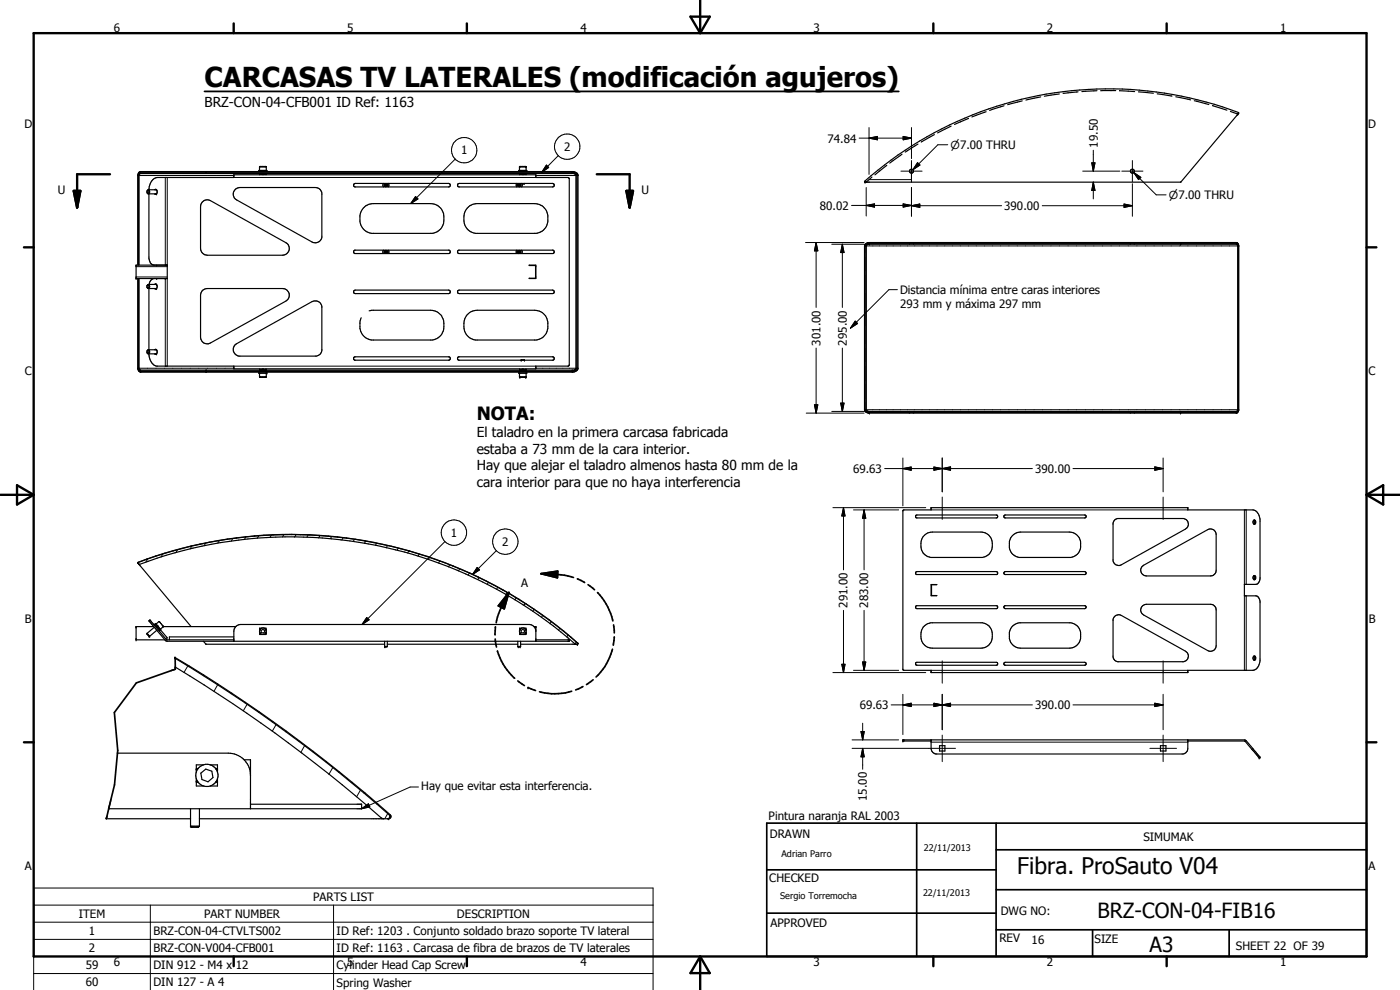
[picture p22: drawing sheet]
<svg xmlns="http://www.w3.org/2000/svg" width="420mm" height="297mm" viewBox="0 0 420 297" stroke-linecap="round" stroke-linejoin="round" font-family="sans-serif">
<defs><g id="words">
<text font-size="8.2" x="61.4" y="26.1">CARCASAS TV LATERALES (modificación agujeros)</text>
<text font-size="6.9" x="305.3" y="262.2">Fibra. ProSauto V04</text>
<g font-size="6.3">
<text x="329.4" y="275.4">BRZ-CON-04-FIB16</text>
<text x="345" y="285.6">A3</text>
</g>
<text font-size="5.5" x="143.1" y="125.9">NOTA:</text>
<g font-size="4.1">
<text x="61.4" y="32.2">BRZ-CON-04-CFB001 ID Ref: 1163</text>
<text x="143.1" y="131.2">El taladro en la primera carcasa fabricada</text>
<text x="143.1" y="136.1">estaba a 73 mm de la cara interior.</text>
<text x="143.1" y="141.1">Hay que alejar el taladro almenos hasta 80 mm de la</text>
<text x="143.1" y="146">cara interior para que no haya interferencia</text>
</g>
<g font-size="3.5">
<text x="34.2" y="9.6">6</text>
<text x="104.2" y="9.6">5</text>
<text x="174.2" y="9.6">4</text>
<text x="244.2" y="9.6">3</text>
<text x="314.2" y="9.6">2</text>
<text x="384.2" y="9.6">1</text>
<text x="7.3" y="38.4">D</text>
<text x="410.6" y="38.4">D</text>
<text x="138.4" y="46.4">1</text>
<text x="169.3" y="45.3">2</text>
<text x="248.4" y="42.8">74.84</text>
<text x="329.4" y="44.3" transform="rotate(-90 329.4 44.3)">19.50</text>
<text x="17.3" y="58.3">U</text>
<text x="192.5" y="58.3">U</text>
<text x="246.1" y="62.9">80.02</text>
<text x="301.4" y="63">390.00</text>
<text x="270.1" y="88.3">Distancia mínima entre caras interiores</text>
<text x="270.1" y="92.5">293 mm y máxima 297 mm</text>
<text x="246.2" y="103.7" transform="rotate(-90 246.2 103.7)">301.00</text>
<text x="254.1" y="103.7" transform="rotate(-90 254.1 103.7)">295.00</text>
<text x="7.4" y="112.6">C</text>
<text x="410.7" y="112.6">C</text>
<text x="256" y="141.9">69.63</text>
<text x="310.6" y="141.9">390.00</text>
<text x="135.3" y="161.1">1</text>
<text x="150.7" y="163.8">2</text>
<text x="156.4" y="176.1">A</text>
<text x="254.4" y="182.4" transform="rotate(-90 254.4 182.4)">291.00</text>
<text x="260.6" y="182.4" transform="rotate(-90 260.6 182.4)">283.00</text>
<text x="7.4" y="186.9">B</text>
<text x="410.8" y="186.9">B</text>
<text x="258" y="212.8">69.63</text>
<text x="310.6" y="212.8">390.00</text>
<text x="126.4" y="237.2">Hay que evitar esta interferencia.</text>
<text x="230.7" y="246">Pintura naranja RAL 2003</text>
<text x="260.2" y="240.3" transform="rotate(-90 260.2 240.3)">15.00</text>
<text x="231" y="251.5">DRAWN</text>
<text x="343.1" y="252.3">SIMUMAK</text>
<text x="7.4" y="261.1">A</text>
<text x="410.7" y="261.1">A</text>
<text x="230.9" y="264.6">CHECKED</text>
<text x="23.7" y="275.4">ITEM</text>
<text x="61.2" y="275.4">PART NUMBER</text>
<text x="94" y="270.3">PARTS LIST</text>
<text x="137.1" y="275.5">DESCRIPTION</text>
<text x="300.3" y="274.5">DWG NO:</text>
<text x="26.7" y="280.5">1</text>
<text x="46" y="280.6">BRZ-CON-04-CTVLTS002</text>
<text x="101" y="280.6">ID Ref: 1203 . Conjunto soldado brazo soporte TV lateral</text>
<text x="231.3" y="278.3">APPROVED</text>
<text x="26.7" y="285.7">2</text>
<text x="46" y="285.7">BRZ-CON-V004-CFB001</text>
<text x="101" y="285.7">ID Ref: 1163 . Carcasa de fibra de brazos de TV laterales</text>
<text x="299.9" y="282.6">REV</text>
<text x="309.6" y="283.3">16</text>
<text x="328.5" y="283.1">SIZE</text>
<text x="370.9" y="285.1">SHEET 22 OF 39</text>
<text x="25.8" y="290.8">59</text>
<text x="34.2" y="289.9">6</text>
<text x="46" y="290.8">DIN 912 - M4 x 12</text>
<text x="101" y="290.9">Cylinder Head Cap Screw</text>
<text x="104.2" y="289.9">5</text>
<text x="174.2" y="289.9">4</text>
<text x="244.2" y="289.9">3</text>
<text x="314.2" y="289.9">2</text>
<text x="384.2" y="289.9">1</text>
<text x="25.8" y="296">60</text>
<text x="46" y="296">DIN 127 - A 4</text>
<text x="101" y="296">Spring Washer</text>
</g>
<g font-size="3.3">
<text x="285.2" y="44.7">n7.00 THRU</text>
<text x="350.8" y="59.8">n7.00 THRU</text>
</g>
<g font-size="2.7">
<text x="234.5" y="257.1">Adrian Parro</text>
<text x="277.2" y="255.3">22/11/2013</text>
<text x="234.1" y="269.7">Sergio Torremocha</text>
<text x="277" y="268.7">22/11/2013</text>
</g>
</g></defs>
<g fill="none" stroke="#000" stroke-width=".35">
<path d="M285.4 37.8l-4 2.1M290.6 35.6l-4.1 1.7M295.9 33.5l-4.2 1.6M301.3 31.7l-4.3 1.4M306.8 30.3l-4.4 1.1M312.3 29.1l-4.4 .9M317.9 28.2l-4.5 .7M323.5 27.6l-4.4 .4M329.2 27.2l-4.5 .3M334.8 27.2h-4.5M336 27.2l4.5 .3M341.7 27.6l4.4 .4"/>
<path d="M347.3 28.2l4.4 .6M352.9 29l4.4 1M358.4 30.2l4.4 1.2M363.9 31.7l4.3 1.4M369.3 33.4l2.2 .8M371.6 34.2l-17.2 20.5h-94.9M371.6 34.2l.2-.2a99.6 99.6 0 0 0-27.3-6.7 109.9 109.9 0 0 0-85.1 27.2l.1 .1M371.6 34.2h-.1M371.7 34v.1M42.2 52.1h129.5M44.1 57.8l.4 .4h2.5M44.5 56.9a.54 .54 0 0 0-.4 .6 .54 .54 0 0 0 .5 .5 .47 .47 0 0 0 .1-.5 .47 .47 0 0 0-.4-.4l-.2 .2"/>
<path d="M44.5 56.9a.7 .7 0 0 1 .1 1.3M44.5 56.9h2.5M44.7 58.2v19.3a1.93 1.93 0 0 0 1.5 2M44.7 56.9a3.5 3.5 0 0 1 2.6-3.6h22.9v-.8h90.6v.8h9.7l.3 .3v55.9l-.3 .4h-9.7v.8h-90.6v-.8h-23.3a3.5 3.5 0 0 1-2.2-3.7M46.4 56.9l.2-.1a.76 .76 0 0 1 .6 .8 .76 .76 0 0 1-.7 .7l-.1-.1M46.7 58.2l.2 .1M46.9 56.9h-.2M70.6 56.9l1.4-.6h22.6l1 .2 .6 .5 .4 .9v13.3a2.02 2.02 0 0 1-3 1.4l-22.6-12.6a1.95 1.95 0 0 1-.4-3.1zM77.7 51.5v-.4h2.4v.4M77.9 50v1.1M77.9 52.1v.4M77.9 52.1h1.9"/>
<path d="M78 50h1.8l.1 1.1M78 50h-.1M79.8 52.1v.4M106.2 55.2l.4-.2h28.1a.53 .53 0 0 1 .4 .6 .53 .53 0 0 1-.4 .5h-28.1l-.5-.3zM115.1 55l-.2 .5 .2 .6M115.4 55.8l.2 .1M115.5 55.9h.6M115.5 55.4a.31 .31 0 0 1 .5-.1 .31 .31 0 0 1 0 .5 .31 .31 0 0 1-.5-.1zM115.6 55.9l.2 .1M115.9 55.2l-.4 .1-.1 .5M115.9 55.2l.3 .1M115.9 55.2l-.4 .1v.5"/>
<path d="M116.1 55.9l-.2 .1M116.2 55.3v.3M116.2 55.6l-.1 .3M116.5 55l.2 .5-.2 .6M137.4 55.2l.4-.2h28l.4 .2 .1 .6-.5 .3h-28l-.5-.3zM155.1 55l-.2 .5 .2 .6M155.4 55.4l.1 .4M155.5 55.8l.2 .2 .4-.2M155.5 55.4v.4M155.5 55.8l.5 .1M155.6 55.3l.3-.1a.32 .32 0 0 1 .2 .6 .32 .32 0 0 1-.6-.1zM155.6 55.2l-.1 .2"/>
<path d="M155.7 51.5v-.4h2.4v.4M155.8 55.1l-.2 .1M155.8 55.1l.4 .3M155.9 55.2l-.5 .2M155.9 55.2l.2 .1M155.9 50v1.1M155.9 50h2v1.1M155.9 52.1v.4M155.9 50h.1M155.9 52.1h1.9M156.2 55.8l-.2 .1M156.2 55.4v.1"/>
<path d="M156.2 55.5v.3M156.2 55.5l-.1 .3M156.5 55l.2 .5-.2 .6M157.5 55l-.9 .2M157.8 52.1v.4M259.5 54.6v.1M260 54.6v.1M261.7 53.1l-1.7 1.5M266.1 49.6l-3.5 2.9M270.7 46.3l-3.7 2.6M275.5 43.2l-3.8 2.4M280.4 40.4l-3.9 2.2"/>
<path d="M40.8 79.5h9.4v4.1h-9.4zM41.3 79.5v-26.8l.3-.9 .5-.3h129.9a1.33 1.33 0 0 1 1.5 1.2v57.8a1.62 1.62 0 0 1-1.8 1.2h-129.5l-.6-.4-.3-.8v-26.9M49.7 79.5l.1 .1M49.8 79.5v.1M49.9 79.5l-.1 .1M60.7 60.7a1.97 1.97 0 0 1 2.4-.5l22.7 12.6a2.01 2.01 0 0 1 1 2.3 2.01 2.01 0 0 1-2 1.5h-22.6a2.09 2.09 0 0 1-2-2.1v-12.5zM106.2 75.3l.3-.2h28.3l.4 .5-.4 .5h-28.3l-.4-.4zM109 62.4l1.6-1.1 1.4-.2h17.2a4.2 4.2 0 0 1 4 5.4 4 4 0 0 1-3.5 3.5h-18.2a4.1 4.1 0 0 1-3.5-3.5 4.7 4.7 0 0 1 1-4.1zM115.1 75.1l-.2 .3 .2 .7M115.5 75.9h.1M115.6 75.3l.5 .1-.1 .5-.5-.2zM115.8 75.1l-.4 .3 .1 .5"/>
<path d="M115.8 75.1l.3 .1M115.8 75.2l-.3 .1v.5M116.1 75.2l.1 .3M116.2 75.5v.1M116.2 75.6l-.1 .3h-.5M116.2 75.6l-.6 .3M116.5 75.1l.2 .3-.2 .7M137.5 75.1h28.5l.3 .3v.3l-.3 .4h-28.3l-.4-.4zM140.2 62.4l1.6-1.1 1.4-.2h17.2a3.9 3.9 0 0 1 4 3.5 4.6 4.6 0 0 1-1.3 4.4l-.8 .6-1.4 .4h-18.2a4.4 4.4 0 0 1-3.4-5.9zM155.1 75.1l-.2 .3 .2 .7M155.5 75.4l.1 .5M155.5 75.4l.5-.2 .2 .2"/>
<path d="M155.5 75.3v.6M155.8 75.1l-.3 .2M155.9 75.1l.3 .5-.2 .2a.32 .32 0 0 1-.4 0 .32 .32 0 0 1 .1-.5 .32 .32 0 0 1 .4 .1M156.1 75.8l-.4 .1M156.1 75.4v.3M156.2 75.5l-.1 .4h-.5M156.5 75.1l.2 .3-.2 .7M158.8 79.5h2v4.1h-2l1.9-.1v-3.8zM259.6 73.3l1.1-.5h110.3l.5 .3 .3 .5v49.5l-.6 .9h-110.5a1.18 1.18 0 0 1-1.3-1.1v-49.1zM260.9 73.3h110.1M273 72.8v.1M273 73.1v.2"/>
<path d="M274.1 72.8v.1M274.1 73.1v.2M339.2 72.8v.1M339.2 73.1v.2M340.4 72.8v.1M340.4 73.1v.2M44.1 85.7l.3-.3a.61 .61 0 0 1 .5 .5 .61 .61 0 0 1-.4 .7M44.1 85.7a.4 .4 0 0 1 .7 .2 .4 .4 0 0 1-.4 .5h-.2M44.1 85.7v.5M44.1 86.2l.4 .4M44.1 86.2l.1 .1M44.5 86.6h2.5"/>
<path d="M44.5 85.3h2.5M44.7 86.6v18.3M46.2 83.6a1.87 1.87 0 0 0-1.5 1.7M46.4 85.3a.7 .7 0 0 1 .8 .5 .7 .7 0 0 1-.4 .9l-.4-.1M46.7 86.6l.2 .1M46.9 85.3h-.2M60.7 87.3l.8-.6 .7-.1h22.6a2.01 2.01 0 0 1 2 1.5 2.01 2.01 0 0 1-1 2.2l-22.7 12.6a2 2 0 0 1-2.9-1.7v-12.6zM106.2 87.2l.4-.2h28.1a.53 .53 0 0 1 .5 .6 .53 .53 0 0 1-.5 .5h-28.1l-.5-.4zM110.8 93.3l.8-.2h17.6a4.2 4.2 0 0 1 4 4.9 3.9 3.9 0 0 1-3.5 4h-18.2a4.1 4.1 0 0 1-3.5-3.4 5.5 5.5 0 0 1 .4-3.3M137.4 87.2l.4-.2h28l.4 .2 .1 .5-.5 .4h-28l-.4-.2zM140.2 94.4l1.2-.9 1.8-.4h17.2a3.9 3.9 0 0 1 4 3.5v2a4.1 4.1 0 0 1-3.5 3.4h-18.2a4.4 4.4 0 0 1-3.4-5.9zM160.7 80h.1"/>
<path d="M160.7 83.1h.1M42.2 111h129.5M44.1 105.3v.5l.4 .4h2.5M44.2 105.2l-.1 .1M44.3 105.1l-.2 .2M44.3 105.1a.4 .4 0 0 1 .5 .5 .4 .4 0 0 1-.7 .2M44.5 104.9a.7 .7 0 0 1 .1 1.3M44.5 104.9l-.3 .3M44.5 104.9h2.5M46.4 104.9l.2-.1a.73 .73 0 0 1 .6 .8 .73 .73 0 0 1-.7 .7l-.1-.1M46.7 106.2l.2 .1M46.9 104.9h-.2"/>
<path d="M70.5 103.5l23.1-13a2.01 2.01 0 0 1 3 1.4v13.3l-.4 1-.6 .4-.7 .2h-23.2a2.01 2.01 0 0 1-1.2-3.3zM77.7 111.7v.3h2.4v-.3M77.9 112l.1 1.2h1.8l.1-1.2M77.9 111h1.9M77.9 110.7v.3M79.8 110.7v.3M106.2 107.2l.3-.1h28.3l.4 .5-.4 .5h-28.3l-.4-.4zM137.4 107.2l.3-.1h28.3l.3 .3v.3l-.3 .4h-28.3l-.4-.4zM155.7 111.7v.3h2.4v-.3M155.9 113.1v.1M155.9 112v1.1M155.9 110.7v.3"/>
<path d="M155.9 111h1.9M156.3 108.1h1.2M157.8 110.7v.3M157.9 112l-.1 1.2h-1.9M260.9 123.4h110.1M273 123.4v.2M273 123.8v.2M274.1 123.4v.2M274.1 123.8v.2M339.2 123.4v.2M339.2 123.8v.2M340.4 123.4v.2"/>
<path d="M340.4 123.8v.2M271 153.1l8.4-.1v-.7h77.1v.7h19.5a2.82 2.82 0 0 1 2.2 3l-.1 17.9-.3 .9-.5 .5h-3.8v3.5l3.8 .1 .5 .5 .3 .8 .1 18a2.82 2.82 0 0 1-2.2 2.9h-19.5v.7h-77.1v-.7l-8.4-.1zM274.9 154.6l24.1-.1a.44 .44 0 0 1 .4 .5 .44 .44 0 0 1-.4 .4h-23.8l-.4-.2zM301.3 154.7l.4-.2h23.8l.4 .2 .1 .3-.5 .4h-23.8l-.4-.2zM334.6 156l.8-.4h19.8a1.72 1.72 0 0 1 1.4 1.4 1.72 1.72 0 0 1-.8 1.7l-19.3 10.8a1.7 1.7 0 0 1-2.5-1.2v-11.3zM376.3 156.1l.3 .3v.5l-.3 .4M376.3 156.1l.5 .3v.7l-.5 .2M376.3 156.1l-.3 .5 .3 .7M41.5 169l.2 .3M41.7 169.3l15.7 18.7M41.7 169.3a129.3 129.3 0 0 1 131 24M57.4 163.8a87.3 87.3 0 0 0-16.1 5.1l.2 .1"/>
<path d="M57.4 163.9a104 104 0 0 0-16 5l.1 .1M68.2 161.8l-10.8 2M68.2 161.8l-10.8 2.1M73.7 161.1a131.9 131.9 0 0 1 43.9 2.8M73.7 161.1l-5.5 .7M73.7 161.1a124.8 124.8 0 0 1 30.3 .3M106.7 161.8l10.8 2.2M117.5 164l10.7 2.9 5.2 1.9M117.6 163.9l5.3 1.4M125.5 166.2l5.3 1.7M130.8 167.9l2.6 .9M133.4 168.8a128.4 128.4 0 0 1 37.9 22.3"/>
<path d="M135.9 169.8a133.1 133.1 0 0 1 37.5 23.2M274.9 171.6l24.1-.1a.47 .47 0 0 1 .4 .4 .47 .47 0 0 1-.2 .5h-24.2l-.2-.4zM277.1 161l1.4-1.1 1.3-.3h14.6a3.9 3.9 0 0 1 3.4 3.2 3.9 3.9 0 0 1-2.1 4.2l-.9 .3h-15.5a3.9 3.9 0 0 1-2.2-6.3zM279.6 175.4v3.3M281.1 175.4h-1.7v3.3h1.7M281.1 175.4h.1M281.1 178.7h.1M301.3 171.7l.4-.2h23.8a.46 .46 0 0 1 .5 .4 .46 .46 0 0 1-.3 .5h-24.1l-.3-.2zM303.9 160.7l1.1-.8 1.3-.3h14.6a3.5 3.5 0 0 1 3.4 3 4.1 4.1 0 0 1-.7 3.3l-1 .9-1.2 .5h-15.6a3.4 3.4 0 0 1-2.9-3 4.1 4.1 0 0 1 1-3.6zM342.7 170l19.7-11.1a1.72 1.72 0 0 1 2.6 1.5v10.7a1.73 1.73 0 0 1-1.7 1.7h-19.2a1.72 1.72 0 0 1-1.6-1 1.72 1.72 0 0 1 .2-1.8zM376.3 172.7l.3 .4-.3 .8M376.3 172.7l-.3 .6 .3 .6"/>
<path d="M376.3 172.7l.5 .3v.6l-.5 .3M44.1 190l.8 .9M44.7 186.3l4.9 5.8 .6 .3h120.6v-.4h-10M44.7 186.3h.1M44.7 186.3l.4-.2 4.8 5.8M46.1 188h-5.3v4h8.7M46.2 187.5l.3-.2 .7 .9M46.3 188.2l-2.2 1.8M46.5 187.3l.2-.2 .7 .8M46.9 187.2l.8-.7 1.3 1.5M47.1 189.1l-2.2 1.8M47.2 188.2l.8 .9"/>
<path d="M47.3 187.8l-.1 .3zM47.4 187.9l-.1 .4M47.4 187.9l.8 1M48 189.1h.1M48.2 189l2 2.4-.3 .5M48.2 188.9h.1M48.2 188.9l-.4 .4M49 188l-.9 .8M49 188h21.8M49.9 191.9l20.3 .1M52.5 197.3a421.7 421.7 0 0 1 64.8 47.5l-.1 .6-.5 .3h-56.9M52.6 197.5a419 419 0 0 1 64.4 47.4v.4l-.7 .4"/>
<path d="M61 192.4l.8 .9h53.6M70.2 191.1h-19.4v.9M77.9 189.7v.7h1.2l.6-.4M77.9 188.9h.2M77.9 188.8h.2M77.9 189.9l.2 .1M77.9 189.9h.2M78.1 188.8a1 1 0 0 1 1.4-.2 1 1 0 0 1 .2 1.4M78.1 188.8a.97 .97 0 0 0 .5 1.6M78.3 189.2l.5-.4 .5 .2 .1 .6-.4 .3-.6-.1zM78.6 188.5h-.7v.6M79.2 188.5h.6v.6"/>
<path d="M79.7 188.8h.1M79.7 189.9h.1M79.7 188.9h.1M79.8 189.7v.7h-.6M115.4 192.4v1.6M115.4 194h.8M116.2 192.4v1.6M116.2 193.3h39.2M155.4 192.4v1.6M155.4 194h.8M155.9 189.7v.7h1.9v-.7M155.9 188.9h.1"/>
<path d="M155.9 188.8h.2M155.9 189.9l.2 .1M155.9 189.9h.1M156.1 188.8a.98 .98 0 0 0 .5 1.6M156.1 188.8a.95 .95 0 0 1 1.6 0M156.2 192.4v1.6M156.4 189.2l.4-.4 .5 .2 .1 .6-.4 .3-.5-.1zM156.6 188.5h-.7v.6M157.2 188.5h.6v.6M157.7 190l-.6 .4M157.7 188.8h.1M157.7 190h.1"/>
<path d="M157.7 188.8l.1 .3M157.8 188.9h.1M157.8 189.9h.1M157.8 189.1l-.1 .9M160.2 188h.6v4.4M160.8 189l-.5-.9-.5-.4-1-.3h-86.6a2.09 2.09 0 0 0-2 2v3M173.3 193h.1M173.4 193v.3h-17.2M173.4 193l-.2 .3M274.9 181.8l24.3-.1a.47 .47 0 0 1 .2 .5 .47 .47 0 0 1-.4 .4h-23.8l-.4-.2zM274.9 198.8l24.1-.1a.44 .44 0 0 1 .4 .5 .44 .44 0 0 1-.4 .4h-23.8l-.4-.2zM277.1 188.2l1-.9 1.2-.4h15.5a3.9 3.9 0 0 1 3 3.7 3.9 3.9 0 0 1-3 3.8l-15 .1a3.8 3.8 0 0 1-3-5.9z"/>
<path d="M301.3 181.9l.3-.2h24.1a.46 .46 0 0 1 .3 .5 .46 .46 0 0 1-.5 .4h-23.8l-.4-.2zM301.3 198.9l.4-.2h23.8l.4 .2 .1 .4-.5 .3h-23.8l-.4-.2zM303.9 187.8l1.1-.7 .8-.2h15.6a3.4 3.4 0 0 1 2.9 2.9 3.7 3.7 0 0 1-1.3 4l-.8 .4-1.3 .3h-14.6a3.5 3.5 0 0 1-3.4-3 4.1 4.1 0 0 1 .7-3.3zM334.5 185l1.1-.6 .9 .3 19.3 10.7a1.7 1.7 0 0 1 .8 1.7 1.7 1.7 0 0 1-1.4 1.4h-19.8l-.6-.2-.5-.6-.3-.6v-11.3zM342.9 181.8l1.2-.5h19.2a1.73 1.73 0 0 1 1.7 1.7v10.7a1.7 1.7 0 0 1-2.6 1.5l-19.2-10.7a1.69 1.69 0 0 1-.3-2.7zM376.3 196.8l.3 .4v.5l-.3 .3M376.3 196.8l.4 .1 .1 .3v.7l-.5 .1M376.3 196.8l-.3 .7 .3 .5M52.6 200.2a450.7 450.7 0 0 1 62.2 45.4l.4 .1M35.3 226h33.2a6.6 6.6 0 0 1 6.7 6.7M58.9 233.7v2.1h2.2M58.9 230.6h.6"/>
<path d="M58.9 230.8h.4M58.9 234.5h.4M58.9 234.7h.6M58.9 234.4h.4M58.9 230.9h.4M59.5 230.5a3.3 3.3 0 0 0 0 4.2M59.5 234.7a3.3 3.3 0 0 0 3.6 1.1M60.3 232l1.5-1.2 1.8 .6 .3 1.9-1.5 1.3-1.8-.7zM61.1 229.5h-2.2v2.1M63.1 229.5l.8 .4 .9 .9M63.1 229.5a3.3 3.3 0 0 0-3.6 1M63.1 229.5h2.2v2.1"/>
<path d="M64.7 230.6h.6M64.7 234.7h.6M64.8 230.8h.5M64.8 234.5h.5M64.8 230.8a3.4 3.4 0 0 1-1.7 5M64.9 234.4h.4M64.9 230.9h.4M65.3 233.7v2.1h-2.2M73.3 228h1.9v14.7M279.4 222v2.5a1.8 1.8 0 0 0 1.4 1.7h74.3l.8-.4 .5-.7 .1-3.1M279.4 222.3h-8.4v-.3h102.5l.5 .2 4.2 5-.3 .2-.2-.2-4-4.8-17.2-.1M282 223.7h1.6v1.6h-1.6z"/>
<path d="M348.3 223.7h1.6v1.6h-1.6zM31.9 245.7h25.3M57.2 247.9h2.6M57.2 247.9l.2 .3h2.2l.2-.3M57.2 242.7v5.2M59.8 242.7v5.2M75.2 241.3h33.3v1.4h-75.9"/>
<circle cx="273.6" cy="51.3" r=".6"/>
<circle cx="339.8" cy="51.4" r=".6"/>
</g>
<g fill="#000">
<circle cx="371.5" cy="34.2" r=".18"/>
<circle cx="47" cy="58.2" r=".18"/>
<circle cx="47" cy="56.9" r=".18"/>
<circle cx="78.3" cy="52.1" r=".18"/>
<circle cx="79.5" cy="52.1" r=".18"/>
<circle cx="80.1" cy="51.1" r=".18"/>
<circle cx="156" cy="50" r=".18"/>
<circle cx="156.3" cy="52.1" r=".18"/>
<circle cx="157.5" cy="52.1" r=".18"/>
<circle cx="157.8" cy="50" r=".18"/>
<circle cx="259.6" cy="54.7" r=".18"/>
<circle cx="47" cy="79.5" r=".18"/>
<circle cx="50.2" cy="79.5" r=".18"/>
<circle cx="40.8" cy="83.6" r=".18"/>
<circle cx="47" cy="86.6" r=".18"/>
<circle cx="47" cy="85.3" r=".18"/>
<circle cx="47" cy="83.6" r=".18"/>
<circle cx="49.6" cy="83.6" r=".18"/>
<circle cx="47" cy="104.9" r=".18"/>
<circle cx="47" cy="106.2" r=".18"/>
<circle cx="77.9" cy="111" r=".18"/>
<circle cx="78.3" cy="111" r=".18"/>
<circle cx="79.5" cy="111" r=".18"/>
<circle cx="79.8" cy="111" r=".18"/>
<circle cx="80.1" cy="112" r=".18"/>
<circle cx="155.9" cy="111" r=".18"/>
<circle cx="156" cy="113.2" r=".18"/>
<circle cx="156.3" cy="111" r=".18"/>
<circle cx="157.5" cy="111" r=".18"/>
<circle cx="157.8" cy="113.2" r=".18"/>
<circle cx="157.8" cy="111" r=".18"/>
<circle cx="40.8" cy="192" r=".18"/>
<circle cx="40.8" cy="188" r=".18"/>
<circle cx="44.1" cy="190" r=".18"/>
<circle cx="44.7" cy="190.9" r=".18"/>
<circle cx="44.9" cy="190.9" r=".18"/>
<circle cx="47.3" cy="187.8" r=".18"/>
<circle cx="49" cy="187.9" r=".18"/>
<circle cx="52.5" cy="197.3" r=".25"/>
<circle cx="77.9" cy="189.9" r=".18"/>
<circle cx="77.9" cy="188.8" r=".18"/>
<circle cx="79.8" cy="189.9" r=".18"/>
<circle cx="79.8" cy="188.8" r=".18"/>
<circle cx="115.4" cy="194" r=".18"/>
<circle cx="115.5" cy="194.1" r=".18"/>
<circle cx="155.5" cy="194.1" r=".18"/>
<circle cx="155.9" cy="189.9" r=".18"/>
<circle cx="155.9" cy="188.8" r=".18"/>
<circle cx="156.1" cy="194.1" r=".18"/>
<circle cx="157.8" cy="189.9" r=".18"/>
<circle cx="157.8" cy="188.8" r=".18"/>
<circle cx="160.8" cy="188" r=".18"/>
<circle cx="173.3" cy="193.3" r=".18"/>
<circle cx="158.5" cy="206.3" r=".25"/>
<circle cx="58.9" cy="230.9" r=".18"/>
<circle cx="65.3" cy="230.9" r=".18"/>
<circle cx="271" cy="222" r=".18"/>
<circle cx="271" cy="222.3" r=".18"/>
<circle cx="377.9" cy="227.4" r=".18"/>
<circle cx="378.2" cy="227.2" r=".18"/>
<circle cx="57.2" cy="247.9" r=".18"/>
<circle cx="116.7" cy="245.7" r=".18"/>
</g>
<g fill="none" stroke="#000" stroke-width=".3">
<path d="M260.8 38.3v14M273.5 38.3v9.3M41.3 52.7h.1M41.6 52.7h28.6M42.1 51.9l.1 .2-.4 .6v26.8M42.2 51.5l-.1 .2M49.6 53.3v26.2M50.2 53.3v26.2M61.8 51.5l.1 .6zM61.9 51.5h.1M70.2 53.3h90.6M77.9 50.1h2"/>
<path d="M78.4 52.1h.1M79.1 52.4v.1M79.1 52.4l-.4 .1M79.4 52.1h.1M115.6 55.3h.1M115.6 55.3a.34 .34 0 0 1 .6 .3 .33 .33 0 0 1-.6 .2M124.7 59l.7 .7-2.1 1.4zM136.6 47.8l-13.3 13.3M155.6 55.3l.5 .1-.1 .4h-.4M155.9 50.1h.1M155.9 50.1h2M156.4 52.1h.1"/>
<path d="M156.7 52.4l.4 .1M156.7 52.4v.1M157.4 52.1h.1M157.4 55v.2M157.9 50.1h.1M160.8 52.7h12.2M164 49.5l.7 .7-2.1 1.5zM167.5 46.7l-4.9 5M171.7 51.5h.1M171.7 51.9v.2h.6l.5 .5v57.9l-.2 .4-.9 .1v.3M171.7 51.5v.2M173.3 52.7h.2"/>
<path d="M257.8 41.4h15.7M260 56.3v8.5M260 54.6v.1M260.8 41.4l2.5-.5v1.1zM260.8 53.9h12.7M270.4 51.4h6.3M271 40.9l2.5 .5-2.5 .6zM273.5 48.2v6.5M273.5 56.3v8.6M275.4 48.8l.7 .7-2.1 1.4zM284.4 43.4h-2.9l-7.5 7.5M324.9 51.4h11.2"/>
<path d="M327.6 48.9h1l-.5 2.5zM328.1 54.7l.5 2.4h-1zM328.1 45.1v6.3M328.1 54.7v5M336.7 51.4h6.3M339.8 48.2v6.3M339.8 55.1v9.8M340.3 51.8l2.1 1.4-.7 .7zM340.3 51.8l6.7 6.7h3M41.4 79.5v-27l.2-.6 .4-.2h130a1.29 1.29 0 0 1 1.3 .8v58.1a1.35 1.35 0 0 1-1.6 .9M41.6 79.5v-27l.4-.6h130.2l.8 .7v58l-.3 .4-.8 .3h-129.9l-.4-.7v-27M115.6 75.3h.1"/>
<path d="M115.6 75.3h.4l.2 .3-.2 .2h-.4M155.5 75.2l.4-.1a.43 .43 0 0 1 .3 .5 .43 .43 0 0 1-.5 .4l-.3-.3zM155.6 75.3h.1M155.6 75.8h.1M155.6 75.3l.5 .1-.1 .4h-.4M241.8 72.8h17.5M244.9 72.8l.5 2.5h-1zM244.9 72.8v19.4M249.6 73.3h9.7M252.8 73.3l.5 2.5h-1zM252.8 73.3v18.9M255.6 61.6h17.9"/>
<path d="M259.4 73.8h.3M259.5 77.1v4.3M259.7 73.2l-.2 .3v2.5M259.8 73.8h112M260 61.6l2.5-.4v.9zM260.3 72.9l.6-.1v.1M260.9 73.3h.1M260.9 73.1l-.6 .2-.4 .5v49.1l.5 .6 110.8 .1 .3-.3M260.9 73.3l-.7 .1-.2 .4v49.1l.3 .4 .6 .1M260.9 73.1h110.2M260.9 73.1v.2M271 61.2l2.5 .4-2.5 .5z"/>
<path d="M273.5 61.7l2.5-.5v1zM273.5 61.7h27.1M312.8 61.7h27M337.3 61.2l2.5 .5-2.5 .5zM354.3 73.3h.1M354.3 72.8l.1 .5zM371 72.8h.1M371 72.8l.4 .2M371 72.8l.1 .1M371.1 73.1l.3 .7v49.1l-.4 .5 .1 .2M371.1 73.1l.4 .3M371.3 72.9l-111 .2-.7 .6v49.3a1.15 1.15 0 0 0 1.3 .8"/>
<path d="M371.3 73l.4 .6M371.5 73.4l.1 .3M371.5 73.4l.2 .4v49.1l-.2 .6-.4 .3M371.6 73.8h.1M371.6 73.6l-.1 49.8M371.8 73.8h.1M40.8 83.1h9.4M40.8 80h9.4M41.4 83.6v27.1l.2 .5 .5 .3M41.8 83.6v27l.4 .4-.1 .3M49.6 83.6v26.3M50.2 83.6v26.3"/>
<path d="M160.7 83.1h.1M160.7 80h.1M256.7 96.4l.7 .7-2.2 1.4zM259.5 82.5v4.4M259.5 88v4.4M259.5 93.5v4.3M259.5 98.9v4.4M269.3 86.9h-2.5l-11.6 11.6M41.3 110.5h.1M41.6 110.5h28.6M42.1 111.5l.1 .2M42.1 111.5h129.6"/>
<path d="M61.8 111.1l.1 .6zM70.2 109.9h90.6M77.9 113.1h2M78.4 111h.1M78.7 110.7l.1 .1M78.8 110.8h.1M78.9 110.8h.1M79.1 110.7l-.2 .1M79.4 111h.1M155.9 113.1h.1M155.9 113.1h2M156.4 108h.1"/>
<path d="M156.4 108.1h.1M156.4 111h.1M156.7 110.7l.2 .1 .2-.1M157.4 111h.1M157.4 108.1h.1M157.4 108h.1M157.9 113.1h.1M160.8 110.5h12.2M171.7 111.5v.2M173.3 110.5h.2M244.9 104.4v19.6M252.8 104.4v19"/>
<path d="M259.5 104.4v4.3M259.5 109.8v4.4M259.5 115.3v4.3M242 124h17.3M244.4 121.5h1l-.5 2.5zM249.6 123.4h9.7M252.3 120.9h1l-.5 2.5zM259.4 122.9h.3M259.5 120.7v2.5l.2 .3M259.8 122.9h112M260.3 123.8l.6 .2M260.9 123.4h.1"/>
<path d="M260.9 124h.1M260.9 123.8h110.2M260.9 123.4v.2M260.9 123.8v.2M271 137.4v14.4M282.8 137.4v10.2M349.1 137.4v10.2M354.3 124h.1M354.3 123.4h.1M354.3 123.4v.6M371.4 123.7l-.4 .3 .1-.2M371.6 123.1l-.1 .2"/>
<path d="M371.6 122.9h.1M371.8 122.9h.1M250 152.3h27.8M253.1 152.3l.5 2.5h-1zM253.1 152.3v18.7M256.1 153h13.6M259.3 153l.5 2.5h-.9zM259.3 153v18M265.5 140.6h44.3M271 140.6l2.5-.5v1zM279.4 153h77.1M280.3 140.1l2.5 .5-2.5 .5z"/>
<path d="M280.3 140.1v1l5-1v1zM282.8 140.6l2.5-.5v1zM282.8 149.1v6.7M322 140.6h27.1M346.6 140.1l2.5 .5-2.5 .5zM349.1 149.1v6.7M373.5 153v22.3M374 153v22.3M44.3 167.8l-.5 .9M48.8 166.2l-.5 .9M53.2 165l-.5 .9M57.5 163.9l-.4 .8"/>
<path d="M61.7 163l-.5 .7M65.8 162.2l-.4 .8M69.8 161.6l-.4 .7M73.7 161.2l-.3 .7M77.7 160.8l-.5 .7M81.4 160.6l-.4 .7M85.2 160.4l-.4 .7M88.8 160.4l-.4 .8M92.5 160.5l-.4 .7M96 160.7l-.4 .7M99.5 161l-.4 .6M102.9 161.4l-.3 .7"/>
<path d="M106.4 161.8l-.4 .7M109.7 162.4l-.3 .6M113 163l-.3 .6M116.3 163.7l-.4 .6M119.5 164.5l-.3 .6M122.7 165.4l-.4 .5M125.8 166.3l-.4 .6M128.9 167.3l-.3 .6M131.9 168.4l-.3 .6M133.6 162.5l-24.9 24.9M134.9 169.5l-.3 .6M137.9 170.7l-.3 .6"/>
<path d="M140.8 172l-.3 .6M143.2 170.3l.7 .7-2.1 1.4zM143.7 173.4l-.3 .5M146.6 174.8l-.4 .5M149 165.2l-7.2 7.2M149.4 176.2l-.4 .6M152.1 177.8l-.3 .6M154.9 179.4l-.4 .6M373.5 178.8v22.3M374 178.8v22.3M56.3 199.9l-1.1 1.9M78.1 188.8h-.1"/>
<path d="M78.1 189.9l-.1 .1M79.8 188.8h-.1M79.8 189.9l-.1 .1M110.1 185.3l.7 .7-2.1 1.4zM156 188.8h.1M156 189.9v.1M157.6 181.1l-.3 .6M157.8 188.8h.1M157.8 189.9v.1M160.2 182.8l-.3 .6M162.8 184.7l-.3 .6M165.4 186.6l-.4 .6"/>
<path d="M168 188.5l-.4 .6M170.5 190.5l-.4 .6M172.9 192.6l-.3 .6M252.6 199.3h1l-.5 2.5zM253.1 183.1v18.7M258.9 198.6h.9l-.5 2.5zM259.3 183.1v18M282.8 198.3v6.7M349.1 198.3v6.7M65.3 205.5l-1.1 1.9M74.2 211.3l-1.2 2M82.8 217.5l-1.1 1.9"/>
<path d="M250 201.8h27.8M256.1 201.1h13.6M258.4 219.5h1l-.5 2.5zM258.9 217v5M267.5 211.5h42.3M271 211.5l2.5-.5v1zM271 208.3v12.1M279.4 201.1h77.1M280.3 211l2.5 .5-2.5 .5zM280.3 211v1l5-1v1zM282.8 211.5l2.5-.5v1zM282.8 208.3v10.6"/>
<path d="M322 211.5h27.1M346.6 211l2.5 .5-2.5 .5zM349.1 208.3v10.6M59.1 230.6l.2 .2M59.1 234.5l.2 .2M64.9 230.6l.2 .2M64.9 234.5l.2 .2M91.4 223.8l-1.1 2M99.9 230.3l-1.2 2M108.2 237.1l-1.2 2M125.6 236.1h-2.5l-14.6 6.6M255.7 224.5h31.1"/>
<path d="M255.7 222h14M258.9 224.5l.5 2.6h-1zM258.9 224.5v6.3M271.3 222v.3M279.4 222.7h77.1M282.8 220.6v7.9M345.1 224.5h8M349.1 220.6v7.9M376 224.6l-.3 .2M108.5 242.7l2.1-1.5 .4 .9zM116.4 244.1l-.9 1.6M10.1 271.6h185.9"/>
<path d="M10.1 276.7h185.9M45.1 271.6v25.5M100.1 271.6v25.5M10.1 297.1v-30.7h185.9v30.7M10.1 281.9h185.9M10.1 287h185.9M10.1 292.1h185.9"/>
<circle cx="115.8" cy="55.6" r=".44"/>
<circle cx="139.3" cy="45" r="3.8"/>
<circle cx="155.8" cy="55.6" r=".42"/>
<circle cx="170.2" cy="44" r="3.8"/>
<circle cx="115.8" cy="75.6" r=".42"/>
<circle cx="136.3" cy="159.8" r="3.8"/>
<circle cx="151.6" cy="162.5" r="3.8"/>
</g>
<g fill="none" stroke="#000" stroke-width=".51">
<path d="M152.7 177.8l-1.4 4.9-1.7-.9zM152.7 177.8l-2.7 5.4-1.1 3.7M162.3 172.1l5.1-.7-.1 2zM162.3 172.1l6 .4 3.8 .8M173.3 173.7l2.2 1.1M176.5 175.4l1.9 1.6M179.3 177.8a17.9 17.9 0 0 1 4.6 8.5M52.5 197.3l.1 3.5-11.7 4.1-6.6 8.9 1 11.4a53.2 53.2 0 0 1-2.1 15.2l-.6 2.3M148.6 191.7l.4 2.4M148.7 188.1l-.1 2.4M149.3 195.3a17.4 17.4 0 0 0 5.2 8.2M183.8 194.8a17.5 17.5 0 0 1-4.9 8.3"/>
<path d="M184.1 187.5l.3 2.4M184.4 191.1v.1M184.4 191.2l-.3 2.4M155.4 204.3l2 1.4M158.5 206.3l2.2 .9M171.6 207.4a17.6 17.6 0 0 1-9.7 .2M175 206l-2.2 1M178 204l-2 1.4M32.6 242.7l-.7 3M32.7 242.6h-.1M230.1 247h180v40h-180zM275.1 247v40"/>
<path d="M298.9 255h111.2M298.9 247v40M230.1 274h68.8M230.1 261h68.8M298.9 279h111.2M298.9 267h111.2M327.9 279v8M368.9 279v8"/>
</g>
<g fill="none" stroke="#000" stroke-width=".71">
<path d="M10.1 9.9h400v277.1h-400zM70.1 7v2.9M140.1 7v2.9M207.2 5h5.8l-2.9 4.9zM210.1 0v9.9M280.1 7v2.9M350.1 7v2.9M22.1 57.3h2l-1 5zM33 52.3h-9.9v10M179.1 52.3h9.9v10M188 57.3h2l-1 5zM7.2 74.2h2.9"/>
<path d="M410.1 74.2h3M.1 148.5h10M5.1 145.6l5 2.9-5 2.9zM410.1 148.5h10M410.1 148.5l5-2.9v5.8zM7.2 222.7h2.9M410.1 222.7h3M70.1 287v2.9M140.1 287v2.9M210.1 287v10M210.1 287l2.9 5h-5.8zM280.1 287v2.9"/>
<path d="M350.1 287v2.9"/>
</g>
<g fill="#000">
<path d="M22.1 57.3h2l-1 5zM124.7 59l.7 .7-2.1 1.4zM164 49.5l.7 .7-2.1 1.5zM188 57.3h2l-1 5zM260.8 41.4l2.5-.5v1.1zM271 40.9l2.5 .5-2.5 .6zM275.4 48.8l.7 .7-2.1 1.4zM327.6 48.9h1l-.5 2.5zM328.1 54.7l.5 2.4h-1zM340.3 51.8l2.1 1.4-.7 .7zM244.9 72.8l.5 2.5h-1zM252.8 73.3l.5 2.5h-1z"/>
<path d="M260 61.6l2.5-.4v.9zM271 61.2l2.5 .4-2.5 .5zM273.5 61.7l2.5-.5v1zM337.3 61.2l2.5 .5-2.5 .5zM256.7 96.4l.7 .7-2.2 1.4zM244.4 121.5h1l-.5 2.5zM252.3 120.9h1l-.5 2.5zM253.1 152.3l.5 2.5h-1zM259.3 153l.5 2.5h-.9zM271 140.6l2.5-.5v1zM280.3 140.1l2.5 .5-2.5 .5zM282.8 140.6l2.5-.5v1z"/>
<path d="M346.6 140.1l2.5 .5-2.5 .5zM143.2 170.3l.7 .7-2.1 1.4zM162.3 172.1l5.1-.7-.1 2zM110.1 185.3l.7 .7-2.1 1.4zM152.7 177.8l-1.4 4.9-1.7-.9zM252.6 199.3h1l-.5 2.5zM258.9 198.6h.9l-.5 2.5zM258.4 219.5h1l-.5 2.5zM271 211.5l2.5-.5v1zM280.3 211l2.5 .5-2.5 .5zM282.8 211.5l2.5-.5v1zM346.6 211l2.5 .5-2.5 .5z"/>
<path d="M258.9 224.5l.5 2.6h-1zM108.5 242.7l2.1-1.5 .4 .9z"/>
</g>
<path d="M61.4 27.4h208.3" fill="none" stroke="#000" stroke-width=".53"/>
<use href="#words"/>
</svg>
